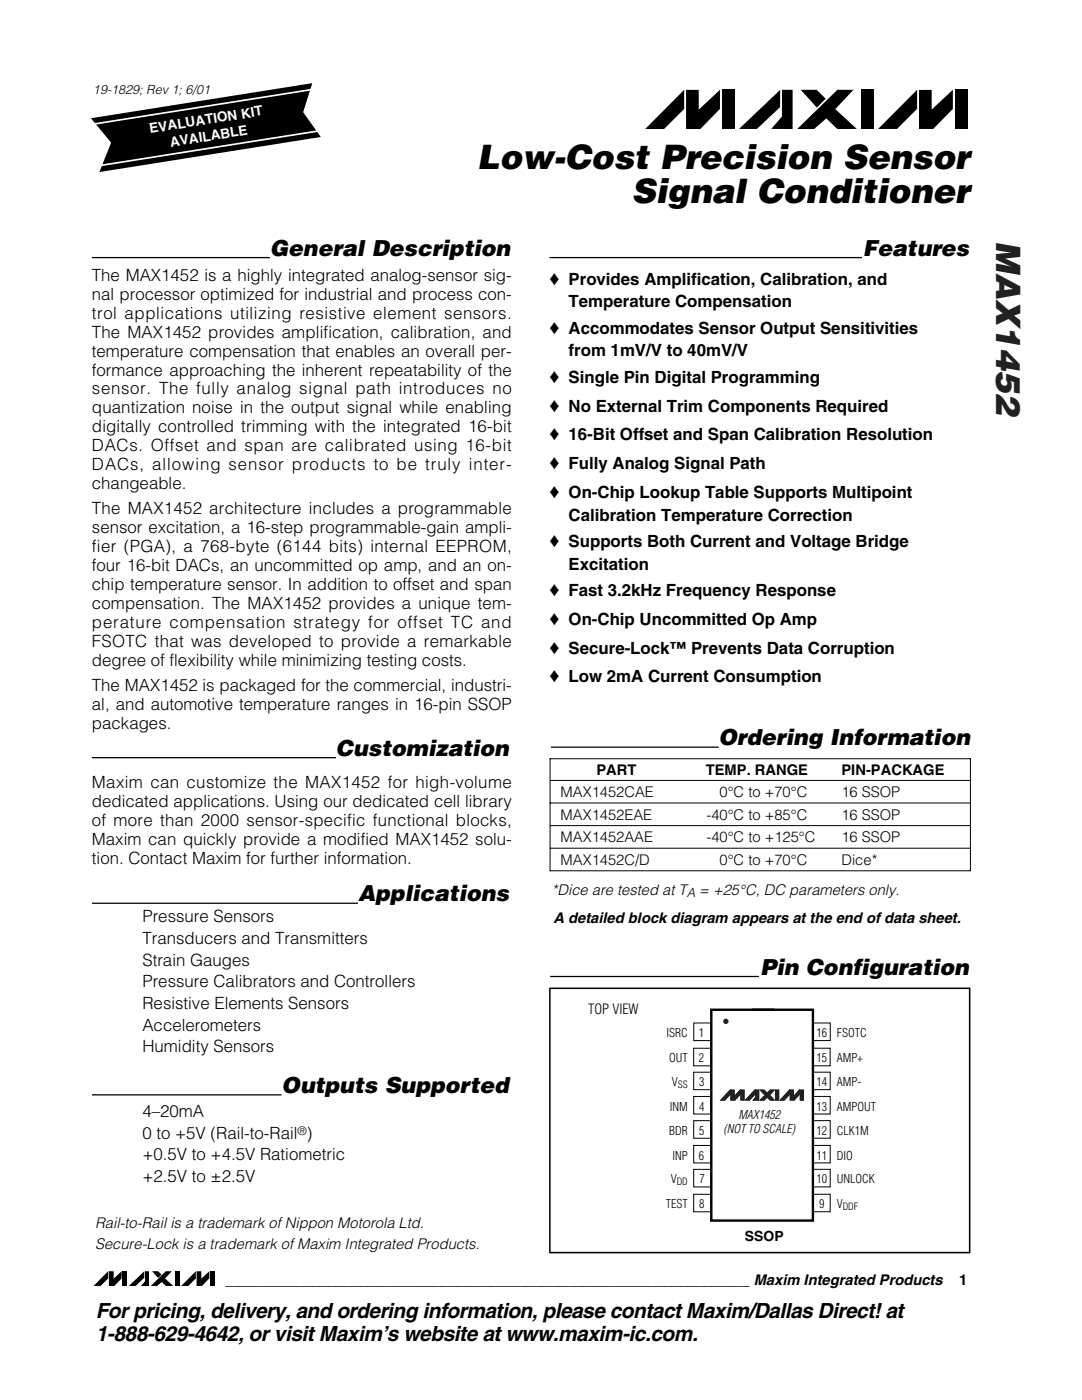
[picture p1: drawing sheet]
<svg xmlns="http://www.w3.org/2000/svg" width="216mm" height="279mm" viewBox="0 0 216 279" stroke-linecap="round" stroke-linejoin="round" font-family="sans-serif">
<defs><g id="words">
<g font-size="6.7">
<text x="95.2" y="33.8">Low-Cost Precision Sensor</text>
<text x="126" y="40.5">Signal Conditioner</text>
</g>
<text font-size="6.7" fill="#231f20" x="198.8" y="48.1" transform="rotate(90 198.8 48.1)">MAX1452</text>
<g font-size="4.4">
<text x="53.8" y="51">General Description</text>
<text x="172.1" y="51">Features</text>
<text x="143.4" y="148.7">Ordering Information</text>
<text x="67" y="150.8">Customization</text>
<text x="71.4" y="179.9">Applications</text>
<text x="151.7" y="194.5">Pin Configuration</text>
<text x="56.2" y="218.1">Outputs Supported</text>
</g>
<g font-size="4.2">
<text x="19.1" y="263">For pricing, delivery, and ordering information, please contact Maxim/Dallas Direct!at</text>
<text x="19.1" y="267.6">1-888-629-4642, or visit Maxim’s website at www.maxim-ic.com.</text>
</g>
<g font-size="3.4">
<text x="18.3" y="56.1">The MAX1452 is a highly integrated analog-sensor sig-</text>
<text x="18.3" y="59.8">nal processor optimized for industrial and process con-</text>
<text x="109.7" y="56.8">♦ Provides Amplification, Calibration, and</text>
<text x="18.3" y="63.6">trol applications utilizing resistive element sensors.</text>
<text x="113.5" y="61.3">Temperature Compensation</text>
<text x="18.3" y="67.4">The MAX1452 provides amplification, calibration, and</text>
<text x="18.3" y="71.2">temperature compensation that enables an overall per-</text>
<text x="109.7" y="66.6">♦ Accommodates Sensor Output Sensitivities</text>
<text x="113.5" y="71.1">from 1mV/V to 40mV/V</text>
<text x="18.3" y="74.9">formance approaching the inherent repeatability of the</text>
<text x="109.7" y="76.4">♦ Single Pin Digital Programming</text>
<text x="18.3" y="78.7">sensor. The fully analog signal path introduces no</text>
<text x="18.3" y="82.5">quantization noise in the output signal while enabling</text>
<text x="109.7" y="82.1">♦ No External Trim Components Required</text>
<text x="18.3" y="86.3">digitally controlled trimming with the integrated 16-bit</text>
<text x="109.7" y="87.9">♦ 16-Bit Offset and Span Calibration Resolution</text>
<text x="18.3" y="90.1">DACs. Offset and span are calibrated using 16-bit</text>
<text x="18.3" y="93.8">DACs, allowing sensor products to be truly inter-</text>
<text x="109.7" y="93.6">♦ Fully Analog Signal Path</text>
<text x="18.3" y="97.6">changeable.</text>
<text x="109.7" y="99.4">♦ On-Chip Lookup Table Supports Multipoint</text>
<text x="18.3" y="102.7">The MAX1452 architecture includes a programmable</text>
<text x="18.3" y="106.4">sensor excitation, a 16-step programmable-gain ampli-</text>
<text x="113.5" y="103.9">Calibration Temperature Correction</text>
<text x="18.3" y="110.2">fier (PGA), a 768-byte (6144 bits) internal EEPROM,</text>
<text x="18.3" y="114">four 16-bit DACs, an uncommitted op amp, and an on-</text>
<text x="109.7" y="109.2">♦ Supports Both Current and Voltage Bridge</text>
<text x="113.5" y="113.7">Excitation</text>
<text x="18.3" y="117.8">chip temperature sensor. In addition to offset and span</text>
<text x="109.7" y="119">♦ Fast 3.2kHz Frequency Response</text>
<text x="18.3" y="121.5">compensation. The MAX1452 provides a unique tem-</text>
<text x="18.3" y="125.3">perature compensation strategy for offset TC and</text>
<text x="109.7" y="124.7">♦ On-Chip Uncommitted Op Amp</text>
<text x="18.3" y="129.1">FSOTC that was developed to provide a remarkable</text>
<text x="109.7" y="130.5">♦ Secure-Lock™ Prevents Data Corruption</text>
<text x="18.3" y="132.9">degree of flexibility while minimizing testing costs.</text>
<text x="18.3" y="137.9">The MAX1452 is packaged for the commercial, industri-</text>
<text x="109.7" y="136.2">♦ Low 2mA Current Consumption</text>
<text x="18.3" y="141.7">al, and automotive temperature ranges in 16-pin SSOP</text>
<text x="18.3" y="145.5">packages.</text>
<text x="18.3" y="157.3">Maxim can customize the MAX1452 for high-volume</text>
<text x="18.3" y="161.1">dedicated applications. Using our dedicated cell library</text>
<text x="18.3" y="164.9">of more than 2000 sensor-specific functional blocks,</text>
<text x="18.3" y="168.6">Maxim can quickly provide a modified MAX1452 solu-</text>
<text x="18.3" y="172.4">tion. Contact Maxim for further information.</text>
<text x="28.4" y="184.1">Pressure Sensors</text>
<text x="28.4" y="188.4">Transducers and Transmitters</text>
<text x="28.4" y="192.7">Strain Gauges</text>
<text x="28.4" y="197">Pressure Calibrators and Controllers</text>
<text x="28.4" y="201.4">Resistive Elements Sensors</text>
<text x="28.4" y="205.7">Accelerometers</text>
<text x="28.4" y="210">Humidity Sensors</text>
<text x="28.4" y="222.9">4–20mA</text>
<text x="28.4" y="227.2">0 to +5V (Rail-to-Rail )</text>
<text x="28.4" y="231.6">+0.5V to +4.5V Ratiometric</text>
<text x="28.4" y="235.9">+2.5V to ±2.5V</text>
</g>
<g font-size="2.9">
<text x="119" y="154.6">PART</text>
<text x="140.8" y="154.6">TEMP. RANGE</text>
<text x="167.9" y="154.6">PIN-PACKAGE</text>
<text x="111.9" y="159.1">MAX1452CAE</text>
<text x="143.6" y="159.1">0°C to +70°C</text>
<text x="167.9" y="159.1">16 SSOP</text>
<text x="111.9" y="163.6">MAX1452EAE</text>
<text x="141" y="163.6">-40°C to +85°C</text>
<text x="167.9" y="163.6">16 SSOP</text>
<text x="111.9" y="168.1">MAX1452AAE</text>
<text x="111.9" y="172.6">MAX1452C/D</text>
<text x="141" y="168.1">-40°C to +125°C</text>
<text x="143.6" y="172.6">0°C to +70°C</text>
<text x="167.9" y="168.1">16 SSOP</text>
<text x="167.9" y="172.6">Dice*</text>
<text x="110.1" y="178.6">*Dice are tested at T</text>
<text x="139.5" y="178.6">= +25°C, DC parameters only.</text>
<text x="110.4" y="184.3">A detailed block diagram appears at the end of data sheet.</text>
<text x="19" y="245.1">Rail-to-Rail is a trademark of Nippon Motorola Ltd.</text>
<text x="19" y="249.3">Secure-Lock is a trademark of Maxim Integrated Products.</text>
<text x="45" y="256.4">________________________________________________________________ Maxim Integrated Products</text>
<text x="191.4" y="256.4">1</text>
</g>
<g font-size="2.8">
<text x="117.4" y="202.5">TOP VIEW</text>
<text x="148.7" y="247.6">SSOP</text>
</g>
<g font-size="2.7" fill="#fff">
<text x="30" y="26.6" transform="rotate(-9 30 26.6)">EVALUATION KIT</text>
<text x="34.1" y="29.3" transform="rotate(-9 34.1 29.3)">AVAILABLE</text>
</g>
<g font-size="2.5">
<text x="18.6" y="18.8">19-1829; Rev 1; 6/01</text>
<text x="137" y="179">A</text>
</g>
<g font-size="2.4">
<text x="133" y="207">ISRC</text>
<text x="139.4" y="207">1</text>
<text x="162.9" y="207">16</text>
<text x="167" y="207">FSOTC</text>
<text x="133.5" y="212">OUT</text>
<text x="139.4" y="212">2</text>
<text x="162.9" y="212">15</text>
<text x="167" y="212">AMP+</text>
<text x="133.7" y="221.7">INM</text>
<text x="134.1" y="216.8">V</text>
<text x="139.5" y="216.8">3</text>
<text x="139.5" y="221.7">4</text>
<text x="162.9" y="216.8">14</text>
<text x="162.9" y="221.7">13</text>
<text x="167" y="216.8">AMP-</text>
<text x="167" y="221.7">AMPOUT</text>
<text x="59.4" y="226.5">®</text>
<text x="133.5" y="226.5">BDR</text>
<text x="139.5" y="226.5">5</text>
<text x="144.3" y="226.1">(NOT TO SCALE)</text>
<text x="147.3" y="223.3">MAX1452</text>
<text x="162.9" y="226.5">12</text>
<text x="167" y="226.5">CLK1M</text>
<text x="134.2" y="231.4">INP</text>
<text x="139.4" y="231.4">6</text>
<text x="162.9" y="231.5">11</text>
<text x="167" y="231.4">DIO</text>
<text x="133.8" y="236.2">V</text>
<text x="139.5" y="236.2">7</text>
<text x="162.9" y="236.2">10</text>
<text x="167" y="236.2">UNLOCK</text>
<text x="132.9" y="241.1">TEST</text>
<text x="139.5" y="241.1">8</text>
<text x="163.4" y="241.1">9</text>
<text x="167" y="241.1">V</text>
</g>
<g font-size="2">
<text x="135.3" y="217.2">SS</text>
<text x="135" y="236.6">DD</text>
<text x="168.2" y="241.5">DDF</text>
</g>
</g></defs>
<path d="M136.5 17.9v3.8l-4 4.1h-3.8zM136.9 17.9h2.5v4l4.3-4v3.8l-4 4.1h-2.8zM159.8 17.9h3.1l1.9 1.8-1.8 1.8zM159.1 25.8l8-7.9h3.2l-3.6 3.9 4.3 3.9-3.9 .1-2.2-2.2-2.5 2.2zM183 17.9v3.8l-4 4h-3.8zM183.4 18l2.5-.1v4l4.2-4v3.8l-3.9 4h-2.8zM144 17.9h2.6v7.9h-2.6zM147.5 25.7l8.2-7.8v3.5l-4.7 4.4zM156 17.9h2.2v7.9l-4.3-.1 2.1-2.4zM171.8 17.9h2.6v7.9h-2.6zM190.5 17.9h2.6v7.8h-2.6z" fill="#000"/>
<path d="M18.5 251.7h25.7v5.1h-25.7z" fill-rule="evenodd" fill="#fff"/>
<path d="M21.6 253.7v1.4l-1.5 1.5h-1.4zM21.7 253.7h1v1.5l1.6-1.5v1.4l-1.5 1.5h-1.1zM24.4 253.7h1v2.9h-1zM25.7 256.6l3.1-2.9v1.3l-1.8 1.6zM28.9 253.7h.8v2.9h-1.6l.8-.9zM30.3 253.7h1.2l.7 .7-.6 .6zM30.1 256.6l3-2.9h1.2l-1.4 1.5 1.6 1.4h-1.4l-.8-.8-1 .8zM34.9 253.7h.9v2.9h-.9zM39.1 253.7v1.4l-1.5 1.5h-1.4zM39.2 253.7h1v1.5l1.6-1.5v1.4l-1.5 1.5h-1.1zM41.9 253.7h1v2.9h-1z" fill="#000"/>
<path d="M18.1 23.6l44.2-7-1.8 5.8 3.5 4.9-44.2 7 2.4-5.8z" fill-rule="evenodd" fill="#000"/>
<path d="M62.4 17.8l-43.8 7M64 26.1l-44.5 7" fill="none" stroke="#fff" stroke-width=".34"/>
<path d="M18.3 51.4h35.5M109.7 51.4h62.3M18.3 151.2h48.7M18.3 180.3h53.1M18.3 218.5h37.9" fill="none" stroke="#000" stroke-width=".26"/>
<g fill="none" stroke="#000" stroke-width=".2">
<path d="M138.4 209.2h3.5v3.5h-3.5zM138.4 214h3.5v3.5h-3.5zM138.4 218.8h3.5v3.5h-3.5zM138.4 204.2h3.5v3.5h-3.5zM162.2 209.2h3.4v3.5h-3.4zM162.2 214h3.5v3.5h-3.5zM162.2 218.8h3.5v3.5h-3.5zM162.2 204.2h3.5v3.5h-3.5zM138.4 228.6h3.5v3.5h-3.5zM138.4 223.7h3.5v3.5h-3.5zM138.4 233.4h3.5v3.5h-3.5zM138.4 238.3h3.5v3.5h-3.5z"/>
<path d="M162.2 228.6h3.5v3.5h-3.5zM162.2 223.6h3.5v3.6h-3.5zM162.2 233.4h3.5v3.5h-3.5zM162.2 238.3h3.5v3.5h-3.5z"/>
</g>
<path d="M141.9 201.5h20.3v42.1h-20.3z" fill="#fff" stroke="#000" stroke-width=".48"/>
<g fill="#231f20" stroke="#231f20" stroke-width=".2">
<path d="M145.7 217.6v.8l-1.1 1.1h-.7z"/>
<path d="M145.8 217.6h.7v1.3l1.2-1.3v.8l-1.1 1.1h-.8z"/>
<path d="M147.8 217.6h.7v1.9h-.7z"/>
<path d="M150.6 217.6v.8l-1.1 1.1h-.7z"/>
<path d="M150.8 217.6h.6v1.9h-1.1l.5-.5z"/>
<path d="M153.7 217.6h.8l-1 1 1 .9h-.8l-.6-.6-.6 .6h-.8z"/>
<path d="M151.7 217.6h.8l.5 .5-.4 .3z"/>
<path d="M154.8 217.6h.6v1.9h-.6z"/>
<path d="M157.5 217.6v.8l-1 1.1h-.8z"/>
<path d="M157.7 217.6h.6v1.3l1.2-1.3v.8l-1 1.1h-.8z"/>
<path d="M159.7 217.6h.6v1.9h-.6z"/>
</g>
<path d="M150 201.5h4.5" fill="none" stroke="#000" stroke-width=".48"/>
<circle cx="144.8" cy="203.8" r=".29" fill="#000" stroke="#231f20" stroke-width=".48"/>
<path d="M109.7 197.2h83.8v52.8h-83.8z" fill="none" stroke="#000" stroke-width=".3"/>
<path d="M109.9 149.1h33.5M109.8 194.9h41.6" fill="none" stroke="#000" stroke-width=".26"/>
<g fill="#fff">
<path d="M165.8 160.3h27.8v4.5h-27.8z" fill-rule="evenodd"/>
<path d="M136.3 160.3h29.5v4.5h-29.5z" fill-rule="evenodd"/>
<path d="M109.8 160.3h26.5v4.5h-26.5z" fill-rule="evenodd"/>
<path d="M165.8 164.8h27.8v4.5h-27.8z" fill-rule="evenodd"/>
<path d="M136.3 164.8h29.5v4.5h-29.5z" fill-rule="evenodd"/>
<path d="M109.8 164.8h26.5v4.5h-26.5z" fill-rule="evenodd"/>
<path d="M165.8 169.3h27.8v4.5h-27.8z" fill-rule="evenodd"/>
<path d="M136.3 169.3h29.5v4.5h-29.5z" fill-rule="evenodd"/>
<path d="M109.8 169.3h26.5v4.5h-26.5z" fill-rule="evenodd"/>
</g>
<path d="M109.7 151.4h84M109.8 155.7h83.8M109.8 151.4v22.4M193.6 151.4v22.4M109.7 173.8h84M109.8 160.3h83.8M109.8 164.8h83.8M109.8 169.3h83.8" fill="none" stroke="#000" stroke-width=".2"/>
<use href="#words"/>
</svg>
